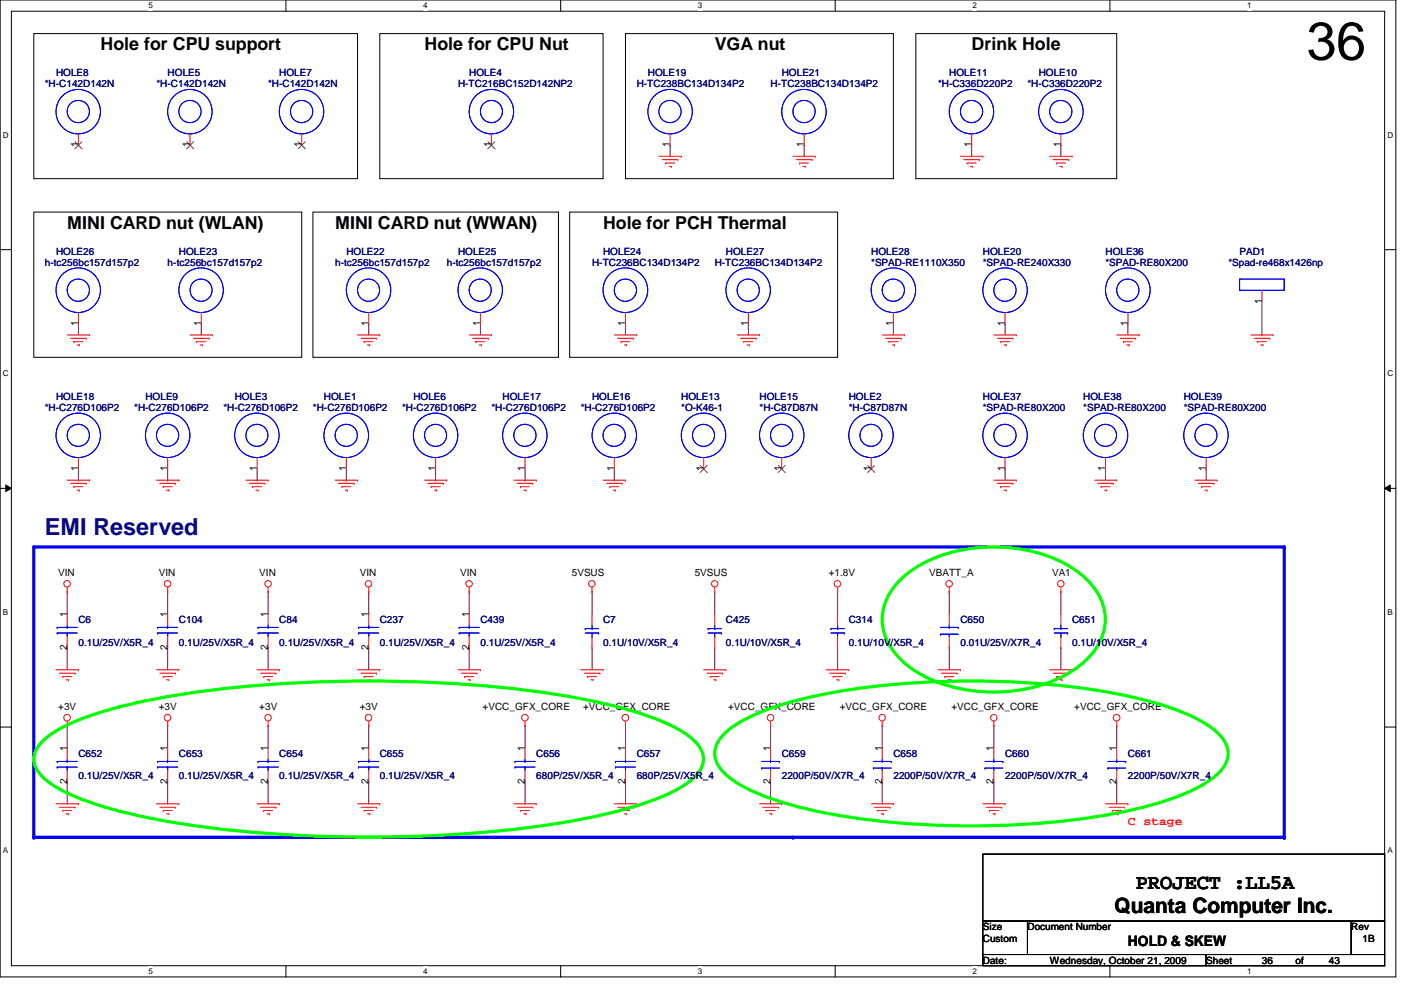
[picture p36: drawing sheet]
<svg xmlns="http://www.w3.org/2000/svg" width="297mm" height="210mm" viewBox="0 0 297 210" stroke-linecap="round" stroke-linejoin="round" font-family="sans-serif">
<defs><g id="words">
<text font-size="11.3" x="276.4" y="12.6">36</text>
<text font-size="5" fill="#000080" x="9.5" y="113.2">EMI Reserved</text>
<g font-size="4.5">
<text x="240.3" y="188">PROJECT :LL5A</text>
<text x="235.8" y="193.2">Quanta Computer Inc.</text>
</g>
<g font-size="3.8">
<text x="21.3" y="10.6">Hole for CPU support</text>
<text x="89.8" y="10.6">Hole for CPU Nut</text>
<text x="151.2" y="10.6">VGA nut</text>
<text x="205.6" y="10.6">Drink Hole</text>
<text x="14.2" y="48.4">MINI CARD nut (WLAN)</text>
<text x="70.9" y="48.4">MINI CARD nut (WWAN)</text>
<text x="127.6" y="48.4">Hole for PCH Thermal</text>
</g>
<text font-size="3" x="238.6" y="200.1">HOLD &amp; SKEW</text>
<text font-size="2.6" fill="#f00" x="238.6" y="174.6">C stage</text>
<g font-size="2.1" fill="#000080">
<text x="11.9" y="16.1">HOLE8</text>
<text x="35.5" y="16.1">HOLE5</text>
<text x="59.1" y="16.1">HOLE7</text>
<text x="99.3" y="16.1">HOLE4</text>
<text x="137.1" y="16.1">HOLE19</text>
<text x="165.4" y="16.1">HOLE21</text>
<text x="200.8" y="16.1">HOLE11</text>
<text x="219.7" y="16.1">HOLE10</text>
<text x="9.5" y="18.5">*H-C142D142N</text>
<text x="33.1" y="18.5">*H-C142D142N</text>
<text x="56.7" y="18.5">*H-C142D142N</text>
<text x="96.9" y="18.5">H-TC216BC152D142NP2</text>
<text x="134.7" y="18.5">H-TC238BC134D134P2</text>
<text x="163" y="18.5">H-TC238BC134D134P2</text>
<text x="198.5" y="18.5">*H-C336D220P2</text>
<text x="217.4" y="18.5">*H-C336D220P2</text>
<text x="11.9" y="53.9">HOLE26</text>
<text x="37.8" y="53.9">HOLE23</text>
<text x="73.3" y="53.9">HOLE22</text>
<text x="96.9" y="53.9">HOLE25</text>
<text x="127.6" y="53.9">HOLE24</text>
<text x="153.6" y="53.9">HOLE27</text>
<text x="184.3" y="53.9">HOLE28</text>
<text x="207.9" y="53.9">HOLE20</text>
<text x="233.9" y="53.9">HOLE36</text>
<text x="262.3" y="53.9">PAD1</text>
<text x="9.5" y="56.3">h-tc256bc157d157p2</text>
<text x="35.5" y="56.3">h-tc256bc157d157p2</text>
<text x="70.9" y="56.3">h-tc256bc157d157p2</text>
<text x="94.5" y="56.3">h-tc256bc157d157p2</text>
<text x="125.3" y="56.3">H-TC236BC134D134P2</text>
<text x="151.2" y="56.3">H-TC236BC134D134P2</text>
<text x="184.3" y="56.3">*SPAD-RE1110X350</text>
<text x="207.9" y="56.3">*SPAD-RE240X330</text>
<text x="233.9" y="56.3">*SPAD-RE80X200</text>
<text x="259.9" y="56.3">*Spad-re468x1426np</text>
<text x="9.5" y="87">*H-C276D106P2</text>
<text x="11.9" y="84.6">HOLE18</text>
<text x="28.4" y="87">*H-C276D106P2</text>
<text x="30.8" y="84.6">HOLE9</text>
<text x="47.3" y="87">*H-C276D106P2</text>
<text x="49.7" y="84.6">HOLE3</text>
<text x="66.2" y="87">*H-C276D106P2</text>
<text x="68.5" y="84.6">HOLE1</text>
<text x="85.1" y="87">*H-C276D106P2</text>
<text x="87.5" y="84.6">HOLE6</text>
<text x="104" y="87">*H-C276D106P2</text>
<text x="106.3" y="84.6">HOLE17</text>
<text x="122.9" y="87">*H-C276D106P2</text>
<text x="125.3" y="84.6">HOLE16</text>
<text x="144.1" y="84.6">HOLE13</text>
<text x="144.1" y="87">*O-K46-1</text>
<text x="160.7" y="84.6">HOLE15</text>
<text x="160.7" y="87">*H-C87D87N</text>
<text x="179.6" y="84.6">HOLE2</text>
<text x="179.6" y="87">*H-C87D87N</text>
<text x="207.9" y="84.6">HOLE37</text>
<text x="207.9" y="87">*SPAD-RE80X200</text>
<text x="229.2" y="84.6">HOLE38</text>
<text x="229.2" y="87">*SPAD-RE80X200</text>
<text x="250.4" y="84.6">HOLE39</text>
<text x="250.4" y="87">*SPAD-RE80X200</text>
<text x="16.6" y="131.9">C6</text>
<text x="37.8" y="131.9">C104</text>
<text x="59.1" y="131.9">C84</text>
<text x="80.3" y="131.9">C237</text>
<text x="101.6" y="131.9">C439</text>
<text x="127.6" y="131.9">C7</text>
<text x="153.6" y="131.9">C425</text>
<text x="179.6" y="131.9">C314</text>
<text x="203.2" y="131.9">C650</text>
<text x="226.8" y="131.9">C651</text>
<text x="16.6" y="136.6">0.1U/25V/X5R_4</text>
<text x="37.8" y="136.6">0.1U/25V/X5R_4</text>
<text x="59.1" y="136.6">0.1U/25V/X5R_4</text>
<text x="80.3" y="136.6">0.1U/25V/X5R_4</text>
<text x="101.6" y="136.6">0.1U/25V/X5R_4</text>
<text x="127.6" y="136.6">0.1U/10V/X5R_4</text>
<text x="153.6" y="136.6">0.1U/10V/X5R_4</text>
<text x="179.6" y="136.6">0.1U/10V/X5R_4</text>
<text x="203.2" y="136.6">0.01U/25V/X7R_4</text>
<text x="226.8" y="136.6">0.1U/10V/X5R_4</text>
<text x="16.6" y="160.2">C652</text>
<text x="37.8" y="160.2">C653</text>
<text x="59.1" y="160.2">C654</text>
<text x="80.3" y="160.2">C655</text>
<text x="113.5" y="160.2">C656</text>
<text x="134.7" y="160.2">C657</text>
<text x="165.4" y="160.2">C659</text>
<text x="189" y="160.2">C658</text>
<text x="212.6" y="160.2">C660</text>
<text x="238.6" y="160.2">C661</text>
<text x="16.6" y="164.9">0.1U/25V/X5R_4</text>
<text x="37.8" y="164.9">0.1U/25V/X5R_4</text>
<text x="59.1" y="164.9">0.1U/25V/X5R_4</text>
<text x="80.3" y="164.9">0.1U/25V/X5R_4</text>
<text x="113.5" y="164.9">680P/25V/X5R_4</text>
<text x="134.7" y="164.9">680P/25V/X5R_4</text>
<text x="165.4" y="164.9">2200P/50V/X7R_4</text>
<text x="189" y="164.9">2200P/50V/X7R_4</text>
<text x="212.6" y="164.9">2200P/50V/X7R_4</text>
<text x="238.6" y="164.9">2200P/50V/X7R_4</text>
</g>
<g font-size="2.1">
<text x="16.5" y="31.2" transform="rotate(-90 16.5 31.2)">1</text>
<text x="40.2" y="31.2" transform="rotate(-90 40.2 31.2)">1</text>
<text x="63.8" y="31.2" transform="rotate(-90 63.8 31.2)">1</text>
<text x="103.9" y="31.2" transform="rotate(-90 103.9 31.2)">1</text>
<text x="141.7" y="31.2" transform="rotate(-90 141.7 31.2)">1</text>
<text x="170.1" y="31.2" transform="rotate(-90 170.1 31.2)">1</text>
<text x="205.5" y="31.2" transform="rotate(-90 205.5 31.2)">1</text>
<text x="224.4" y="31.2" transform="rotate(-90 224.4 31.2)">1</text>
<text x="267" y="64.3" transform="rotate(-90 267 64.3)">1</text>
<text x="16.5" y="69" transform="rotate(-90 16.5 69)">1</text>
<text x="42.5" y="69" transform="rotate(-90 42.5 69)">1</text>
<text x="78" y="69" transform="rotate(-90 78 69)">1</text>
<text x="101.6" y="69" transform="rotate(-90 101.6 69)">1</text>
<text x="132.3" y="69" transform="rotate(-90 132.3 69)">1</text>
<text x="158.3" y="69" transform="rotate(-90 158.3 69)">1</text>
<text x="189" y="69" transform="rotate(-90 189 69)">1</text>
<text x="212.6" y="69" transform="rotate(-90 212.6 69)">1</text>
<text x="238.6" y="69" transform="rotate(-90 238.6 69)">1</text>
<text x="16.5" y="99.7" transform="rotate(-90 16.5 99.7)">1</text>
<text x="35.4" y="99.7" transform="rotate(-90 35.4 99.7)">1</text>
<text x="54.4" y="99.7" transform="rotate(-90 54.4 99.7)">1</text>
<text x="73.2" y="99.7" transform="rotate(-90 73.2 99.7)">1</text>
<text x="92.1" y="99.7" transform="rotate(-90 92.1 99.7)">1</text>
<text x="111" y="99.7" transform="rotate(-90 111 99.7)">1</text>
<text x="129.9" y="99.7" transform="rotate(-90 129.9 99.7)">1</text>
<text x="148.8" y="99.7" transform="rotate(-90 148.8 99.7)">1</text>
<text x="165.4" y="99.7" transform="rotate(-90 165.4 99.7)">1</text>
<text x="184.3" y="99.7" transform="rotate(-90 184.3 99.7)">1</text>
<text x="212.6" y="99.7" transform="rotate(-90 212.6 99.7)">1</text>
<text x="233.8" y="99.7" transform="rotate(-90 233.8 99.7)">1</text>
<text x="255.1" y="99.7" transform="rotate(-90 255.1 99.7)">1</text>
<text x="12.3" y="122">VIN</text>
<text x="33.6" y="122">VIN</text>
<text x="54.9" y="122">VIN</text>
<text x="76.1" y="122">VIN</text>
<text x="97.4" y="122">VIN</text>
<text x="121" y="122">5VSUS</text>
<text x="147" y="122">5VSUS</text>
<text x="175.3" y="122">+1.8V</text>
<text x="196.6" y="122">VBATT_A</text>
<text x="222.6" y="122">VA1</text>
<text x="14.2" y="130.6" transform="rotate(-90 14.2 130.6)">1</text>
<text x="35.4" y="130.6" transform="rotate(-90 35.4 130.6)">1</text>
<text x="56.7" y="130.6" transform="rotate(-90 56.7 130.6)">1</text>
<text x="78" y="130.6" transform="rotate(-90 78 130.6)">1</text>
<text x="99.2" y="130.6" transform="rotate(-90 99.2 130.6)">1</text>
<text x="14.2" y="137.5" transform="rotate(-90 14.2 137.5)">2</text>
<text x="35.4" y="137.5" transform="rotate(-90 35.4 137.5)">2</text>
<text x="56.7" y="137.5" transform="rotate(-90 56.7 137.5)">2</text>
<text x="78" y="137.5" transform="rotate(-90 78 137.5)">2</text>
<text x="99.2" y="137.5" transform="rotate(-90 99.2 137.5)">2</text>
<text x="12.3" y="150.3">+3V</text>
<text x="33.6" y="150.3">+3V</text>
<text x="54.9" y="150.3">+3V</text>
<text x="76.1" y="150.3">+3V</text>
<text x="102.1" y="150.3">+VCC_GFX_CORE</text>
<text x="123.4" y="150.3">+VCC_GFX_CORE</text>
<text x="154" y="150.3">+VCC_GFX_CORE</text>
<text x="177.7" y="150.3">+VCC_GFX_CORE</text>
<text x="201.3" y="150.3">+VCC_GFX_CORE</text>
<text x="227.3" y="150.3">+VCC_GFX_CORE</text>
<text x="14.2" y="159" transform="rotate(-90 14.2 159)">1</text>
<text x="35.4" y="159" transform="rotate(-90 35.4 159)">1</text>
<text x="56.7" y="159" transform="rotate(-90 56.7 159)">1</text>
<text x="78" y="159" transform="rotate(-90 78 159)">1</text>
<text x="111" y="159" transform="rotate(-90 111 159)">1</text>
<text x="132.3" y="159" transform="rotate(-90 132.3 159)">1</text>
<text x="163" y="159" transform="rotate(-90 163 159)">1</text>
<text x="186.6" y="159" transform="rotate(-90 186.6 159)">1</text>
<text x="210.2" y="159" transform="rotate(-90 210.2 159)">1</text>
<text x="236.2" y="159" transform="rotate(-90 236.2 159)">1</text>
<text x="14.2" y="165.8" transform="rotate(-90 14.2 165.8)">2</text>
<text x="35.4" y="165.8" transform="rotate(-90 35.4 165.8)">2</text>
<text x="56.7" y="165.8" transform="rotate(-90 56.7 165.8)">2</text>
<text x="78" y="165.8" transform="rotate(-90 78 165.8)">2</text>
<text x="111" y="165.8" transform="rotate(-90 111 165.8)">2</text>
<text x="132.3" y="165.8" transform="rotate(-90 132.3 165.8)">2</text>
<text x="163" y="165.8" transform="rotate(-90 163 165.8)">2</text>
<text x="186.6" y="165.8" transform="rotate(-90 186.6 165.8)">2</text>
<text x="210.2" y="165.8" transform="rotate(-90 210.2 165.8)">2</text>
<text x="236.2" y="165.8" transform="rotate(-90 236.2 165.8)">2</text>
<text x="207.9" y="196.8">Size</text>
<text x="217.4" y="196.8">Document Number</text>
<text x="285.9" y="196.8">Rev</text>
<text x="207.9" y="203.9">Date:</text>
<text x="207.9" y="199.2">Custom</text>
<text x="222.1" y="203.9">Wednesday, October 21, 2009</text>
<text x="255.2" y="203.9">Sheet</text>
<text x="267" y="203.9">36</text>
<text x="274.1" y="203.9">of</text>
<text x="281.1" y="203.9">43</text>
<text x="288.2" y="199.2">1B</text>
</g>
<g font-size="1.7">
<text x="31.5" y="1.8">5</text>
<text x="89.5" y="1.8">4</text>
<text x="147.7" y="1.8">3</text>
<text x="205.7" y="1.8">2</text>
<text x="263.9" y="1.8">1</text>
<text x=".6" y="29.1">D</text>
<text x="293.5" y="29.1">D</text>
<text x=".6" y="79.6">C</text>
<text x="293.5" y="79.6">C</text>
<text x=".6" y="130.1">B</text>
<text x="293.5" y="130.1">B</text>
<text x=".6" y="180.6">A</text>
<text x="293.5" y="180.6">A</text>
<text x="31.5" y="206.1">5</text>
<text x="89.5" y="206.1">4</text>
<text x="147.7" y="206.1">3</text>
<text x="205.7" y="206.1">2</text>
<text x="263.9" y="206.1">1</text>
</g>
</g></defs>
<path d="M0 0h295.3v206.7h-295.3zM2.4 2.4h290.5v201.9h-290.5z" fill="none" stroke="#000" stroke-width=".21"/>
<g fill="#fff">
<path d="M31.5 .3h.9v1.9h-.9z"/>
<path d="M31.5 204.6h.9v1.9h-.9z"/>
</g>
<path d="M60.5 0v2.4M60.5 204.3v2.4" fill="none" stroke="#000" stroke-width=".21"/>
<g fill="#fff">
<path d="M89.5 .3h1v1.9h-1z"/>
<path d="M89.5 204.6h1v1.9h-1z"/>
</g>
<path d="M118.6 0v2.4M118.6 204.3v2.4" fill="none" stroke="#000" stroke-width=".21"/>
<g fill="#fff">
<path d="M147.7 .3h.9v1.9h-.9z"/>
<path d="M147.7 204.6h.9v1.9h-.9z"/>
</g>
<path d="M176.7 0v2.4M176.7 204.3v2.4" fill="none" stroke="#000" stroke-width=".21"/>
<g fill="#fff">
<path d="M205.7 .3h1v1.9h-1z"/>
<path d="M205.7 204.6h1v1.9h-1z"/>
</g>
<path d="M234.8 0v2.4M234.8 204.3v2.4" fill="none" stroke="#000" stroke-width=".21"/>
<g fill="#fff">
<path d="M263.9 .3h.9v1.9h-.9z"/>
<path d="M263.9 204.6h.9v1.9h-.9z"/>
<path d="M.6 27.6h1.3v1.9h-1.3z"/>
<path d="M293.5 27.6h1.3v1.9h-1.3z"/>
<path d="M.6 78.1h1.3v1.9h-1.3z"/>
<path d="M293.5 78.1h1.3v1.9h-1.3z"/>
</g>
<path d="M0 52.8h2.4M292.9 52.8h2.4" fill="none" stroke="#000" stroke-width=".21"/>
<g fill="#fff">
<path d="M.6 128.6h1.2v1.9h-1.2z"/>
<path d="M293.5 128.6h1.2v1.9h-1.2z"/>
</g>
<path d="M0 103.3h2.4M1.2 102.6l1.2 .7-1.2 .7zM292.9 103.3l1.2-.7v1.4zM292.9 103.3h2.4" fill="none" stroke="#000" stroke-width=".21"/>
<path d="M1.2 102.6l1.2 .7-1.2 .7zM292.9 103.3l1.2-.7v1.4z" fill="#000"/>
<g fill="#fff">
<path d="M.6 179.1h1.2v1.9h-1.2z"/>
<path d="M293.5 179.1h1.2v1.9h-1.2z"/>
</g>
<g fill="none" stroke="#000" stroke-width=".21">
<path d="M7.2 7.1h68.4v30.7h-68.4zM132.3 7.1h56.7v30.7h-56.7zM193.8 7.1h42.5v30.7h-42.5zM7.2 44.9h56.6v30.7h-56.6zM66.2 44.9h51.9v30.7h-51.9zM120.5 44.9h56.7v30.7h-56.7zM0 153.8h2.4M292.9 153.8h2.4M207.9 180.7h85v14.2h-85zM207.9 194.9h9.5v7.1h-9.5zM217.4 194.9h68.5v7.1h-68.5zM285.9 194.9h7v7.1h-7z"/>
<path d="M207.9 202h47.3v2.3h-47.3zM255.2 202h37.7v2.3h-37.7z"/>
</g>
<g fill="none" stroke="#800040" stroke-width=".21">
<path d="M141.8 30.7h.1M141.8 30.7v2.4M170.1 30.7h.1M170.1 30.7v2.4M205.6 30.7h.1M205.6 30.7v2.4M224.4 30.7h.1M224.4 30.7v2.4M16.6 68.5h.1M16.6 68.5v2.4M42.6 68.5h.1M42.6 68.5v2.4"/>
<path d="M78 68.5h.1M78 68.5v2.4M101.6 68.5h.1M101.6 68.5v2.4M132.3 68.5h.1M132.3 68.5v2.4M158.3 68.5h.1M158.3 68.5v2.4M189 68.5h.1M189 68.5v2.4M212.6 68.5h.1M212.6 68.5v2.4"/>
<path d="M238.6 68.5h.1M238.6 68.5v2.4M267 70.9h.1M267 63.8v7.1M16.6 99.2v2.4M35.5 99.2v2.4M54.4 99.2v2.4M73.3 99.2v2.4M92.2 99.2v2.4M111.1 99.2v2.4M130 99.2v2.4M212.6 99.2h.1"/>
<path d="M212.6 99.2v2.4M233.9 99.2h.1M233.9 99.2v2.4M255.2 99.2h.1M255.2 99.2v2.4M16.6 101.6h.1M35.5 101.6h.1M54.4 101.6h.1M73.3 101.6h.1M92.2 101.6h.1M111.1 101.6h.1M130 101.6h.1"/>
<path d="M14.2 125.2h.1M14.2 137h.1M14.2 125.2v4.7M14.2 137v4.7M35.5 125.2h.1M35.5 137h.1M35.5 125.2v4.7M35.5 137v4.7M56.7 125.2h.1M56.7 137h.1M56.7 125.2v4.7M56.7 137v4.7"/>
<path d="M78 125.2h.1M78 137h.1M78 125.2v4.7M78 137v4.7M99.3 125.2h.1M99.3 137h.1M99.3 125.2v4.7M99.3 137v4.7M125.3 125.2h.1M125.3 137h.1M125.3 125.2v4.7M125.3 137v4.7"/>
<path d="M151.2 125.2h.1M151.2 137h.1M151.2 125.2v4.7M151.2 137v4.7M177.2 125.2h.1M177.2 137h.1M177.2 125.2v4.7M177.2 137v4.7M200.8 125.2h.1M200.8 137h.1M200.8 125.2v4.7M200.8 137v4.7"/>
<path d="M224.4 125.2h.1M224.4 137h.1M224.4 125.2v4.7M224.4 137v4.7M14.2 153.5h.1M14.2 153.5v4.8M35.5 153.5h.1M35.5 153.5v4.8M56.7 153.5h.1M56.7 153.5v4.8M78 153.5h.1M78 153.5v4.8"/>
<path d="M111.1 153.5h.1M111.1 153.5v4.8M132.3 153.5h.1M132.3 153.5v4.8M163 153.5h.1M163 153.5v4.8M186.6 153.5h.1M186.6 153.5v4.8M210.3 153.5h.1M210.3 153.5v4.8M236.3 153.5h.1M236.3 153.5v4.8"/>
<path d="M14.2 165.4h.1M14.2 165.4v4.7M35.5 165.4h.1M35.5 165.4v4.7M56.7 165.4h.1M56.7 165.4v4.7M78 165.4h.1M78 165.4v4.7M111.1 165.4h.1M111.1 165.4v4.7M132.3 165.4h.1M132.3 165.4v4.7"/>
<path d="M163 165.4h.1M163 165.4v4.7M186.6 165.4h.1M186.6 165.4v4.7M210.3 165.4h.1M210.3 165.4v4.7M236.3 165.4h.1M236.3 165.4v4.7"/>
</g>
<g fill="none" stroke="#f00" stroke-width=".21">
<path d="M139.4 33.1h4.7M140.1 33.8h3.3M140.8 34.5h.1M140.8 34.5h1.9M141.6 35.2h.4M142 35.2h.1M143.4 33.8h.1M144.1 33.1h.1M167.8 33.1h4.7M168.5 33.8h3.3M169.2 34.5h.1M169.2 34.5h1.9"/>
<path d="M169.9 35.2h.4M170.3 35.2h.1M171.8 33.8h.1M172.5 33.1h.1M203.2 33.1h4.7M203.9 33.8h3.3M204.6 34.5h.1M204.6 34.5h1.9M205.3 35.2h.5M205.8 35.2h.1M207.2 33.8h.1M207.9 33.1h.1"/>
<path d="M222.1 33.1h4.7M222.8 33.8h3.3M223.5 34.5h.1M223.5 34.5h1.9M224.2 35.2h.5M224.7 35.2h.1M226.1 33.8h.1M226.8 33.1h.1M14.2 70.9h4.8M14.9 71.6h3.3M15.6 72.3h.1M15.6 72.3h1.9"/>
<path d="M16.3 73h.5M16.8 73h.1M18.2 71.6h.1M19 70.9h.1M40.2 70.9h4.7M40.9 71.6h3.3M41.6 72.3h.1M41.6 72.3h1.9M42.3 73h.5M42.8 73h.1M44.2 71.6h.1M44.9 70.9h.1"/>
<path d="M75.6 70.9h4.7M76.4 71.6h3.3M77 72.3h.1M77 72.3h1.9M77.8 73h.4M78.2 73h.1M79.7 71.6h.1M80.3 70.9h.1M99.3 70.9h4.7M100 71.6h3.3M100.7 72.3h.1M100.7 72.3h1.9"/>
<path d="M101.4 73h.5M101.9 73h.1M103.3 71.6h.1M104 70.9h.1M130 70.9h4.7M130.7 71.6h3.3M131.4 72.3h.1M131.4 72.3h1.9M132.1 73h.5M132.6 73h.1M134 71.6h.1M134.7 70.9h.1"/>
<path d="M156 70.9h4.7M156.7 71.6h3.3M157.3 72.3h.1M157.3 72.3h2M158.1 73h.4M158.5 73h.1M160 71.6h.1M160.7 70.9h.1M186.6 70.9h4.8M187.4 71.6h3.3M188.1 72.3h.1M188.1 72.3h1.9"/>
<path d="M188.8 73h.5M189.3 73h.1M190.7 71.6h.1M191.4 70.9h.1M210.3 70.9h4.7M211 71.6h3.3M211.7 72.3h.1M211.7 72.3h1.9M212.4 73h.5M212.9 73h.1M214.3 71.6h.1M215 70.9h.1"/>
<path d="M236.3 70.9h4.7M237 71.6h3.3M237.7 72.3h.1M237.7 72.3h1.9M238.4 73h.5M238.9 73h.1M240.3 71.6h.1M241 70.9h.1M264.6 70.9h4.7M265.3 71.6h3.3M266 72.3h.1M266 72.3h1.9"/>
<path d="M266.7 73h.5M267.2 73h.1M268.6 71.6h.1M269.3 70.9h.1M14.2 101.6h4.8M14.9 102.3h3.3M15.6 103h.1M15.6 103h1.9M16.3 103.7h.5M16.8 103.7h.1M18.2 102.3h.1M19 101.6h.1"/>
<path d="M33.1 101.6h4.7M33.8 102.3h3.3M34.5 103h.1M34.5 103h1.9M35.3 103.7h.4M35.7 103.7h.1M37.1 102.3h.1M37.8 101.6h.1M52 101.6h4.7M52.7 102.3h3.3M53.4 103h.1M53.4 103h1.9"/>
<path d="M54.1 103.7h.5M54.6 103.7h.1M56 102.3h.1M56.7 101.6h.1M70.9 101.6h4.7M71.6 102.3h3.3M72.3 103h.1M72.3 103h1.9M73 103.7h.5M73.5 103.7h.1M74.9 102.3h.1M75.6 101.6h.1"/>
<path d="M89.8 101.6h4.7M90.5 102.3h3.3M91.2 103h.1M91.2 103h1.9M91.9 103.7h.5M92.4 103.7h.1M93.8 102.3h.1M94.5 101.6h.1M108.7 101.6h4.7M109.4 102.3h3.3M110.1 103h.1M110.1 103h1.9"/>
<path d="M110.8 103.7h.5M111.3 103.7h.1M112.7 102.3h.1M113.4 101.6h.1M127.6 101.6h4.7M128.3 102.3h3.3M129 103h.1M129 103h1.9M129.7 103.7h.5M130.2 103.7h.1M131.6 102.3h.1M132.3 101.6h.1"/>
<path d="M210.3 101.6h4.7M211 102.3h3.3M211.7 103h.1M211.7 103h1.9M212.4 103.7h.5M212.9 103.7h.1M214.3 102.3h.1M215 101.6h.1M231.6 101.6h4.7M232.2 102.3h3.3M233 103h.1M233 103h1.9"/>
<path d="M233.7 103.7h.4M234.1 103.7h.1M235.5 102.3h.1M236.3 101.6h.1M252.8 101.6h4.7M253.5 102.3h3.3M254.2 103h.1M254.2 103h1.9M254.9 103.7h.5M255.4 103.7h.1M256.8 102.3h.1M257.5 101.6h.1"/>
<path d="M14.2 125.2h.1M14.2 124.2v1M35.5 125.2h.1M35.5 124.2v1M56.7 125.2h.1M56.7 124.2v1M78 125.2h.1M78 124.2v1M99.3 125.2h.1M99.3 124.2v1M125.3 125.2h.1M125.3 124.2v1"/>
<path d="M151.2 125.2h.1M151.2 124.2v1M177.2 125.2h.1M177.2 124.2v1M200.8 125.2h.1M200.8 124.2v1M224.4 125.2h.1M224.4 124.2v1M11.9 141.7h4.7M12.6 142.5h3.3M13.3 143.2h.1M13.3 143.2h1.9"/>
<path d="M14 143.8h.5M14.2 153.5h.1M14.2 152.6v.9M14.5 143.8h.1M15.9 142.5h.1M16.6 141.7h.1M33.1 141.7h4.7M33.8 142.5h3.3M34.5 143.2h.1M34.5 143.2h1.9M35.3 143.8h.4M35.5 153.5h.1"/>
<path d="M35.5 152.6v.9M35.7 143.8h.1M37.1 142.5h.1M37.8 141.7h.1M54.4 141.7h4.7M55.1 142.5h3.3M55.8 143.2h.1M55.8 143.2h1.9M56.5 143.8h.5M56.7 153.5h.1M56.7 152.6v.9M57 143.8h.1"/>
<path d="M58.4 142.5h.1M59.1 141.7h.1M75.6 141.7h4.7M76.4 142.5h3.3M77 143.2h.1M77 143.2h1.9M77.8 143.8h.4M78 153.5h.1M78 152.6v.9M78.2 143.8h.1M79.7 142.5h.1M80.3 141.7h.1"/>
<path d="M96.9 141.7h4.7M97.6 142.5h3.3M98.3 143.2h.1M98.3 143.2h1.9M99 143.8h.5M99.5 143.8h.1M100.9 142.5h.1M101.6 141.7h.1M111.1 153.5h.1M111.1 152.6v.9M122.9 141.7h4.7M123.6 142.5h3.3"/>
<path d="M124.3 143.2h.1M124.3 143.2h1.9M125 143.8h.5M125.5 143.8h.1M126.9 142.5h.1M127.6 141.7h.1M132.3 153.5h.1M132.3 152.6v.9M148.9 141.7h4.7M149.6 142.5h3.3M150.3 143.2h.1M150.3 143.2h1.9"/>
<path d="M151 143.8h.5M151.5 143.8h.1M152.9 142.5h.1M153.6 141.7h.1M163 153.5h.1M163 152.6v.9M174.8 141.7h4.8M175.6 142.5h3.3M176.3 143.2h.1M176.3 143.2h1.9M177 143.8h.5M177.5 143.8h.1"/>
<path d="M178.9 142.5h.1M179.6 141.7h.1M186.6 153.5h.1M186.6 152.6v.9M198.5 141.7h4.7M199.2 142.5h3.3M199.9 143.2h.1M199.9 143.2h1.9M200.6 143.8h.5M201.1 143.8h.1M202.5 142.5h.1M203.2 141.7h.1"/>
<path d="M210.3 153.5h.1M210.3 152.6v.9M222.1 141.7h4.7M222.8 142.5h3.3M223.5 143.2h.1M223.5 143.2h1.9M224.2 143.8h.5M224.7 143.8h.1M226.1 142.5h.1M226.8 141.7h.1M236.3 153.5h.1M236.3 152.6v.9"/>
<path d="M11.9 170.1h4.7M12.6 170.8h3.3M13.3 171.5h.1M13.3 171.5h1.9M14 172.2h.5M14.5 172.2h.1M15.9 170.8h.1M16.6 170.1h.1M33.1 170.1h4.7M33.8 170.8h3.3M34.5 171.5h.1M34.5 171.5h1.9"/>
<path d="M35.3 172.2h.4M35.7 172.2h.1M37.1 170.8h.1M37.8 170.1h.1M54.4 170.1h4.7M55.1 170.8h3.3M55.8 171.5h.1M55.8 171.5h1.9M56.5 172.2h.5M57 172.2h.1M58.4 170.8h.1M59.1 170.1h.1"/>
<path d="M75.6 170.1h4.7M76.4 170.8h3.3M77 171.5h.1M77 171.5h1.9M77.8 172.2h.4M78.2 172.2h.1M79.7 170.8h.1M80.3 170.1h.1M108.7 170.1h4.7M109.4 170.8h3.3M110.1 171.5h.1M110.1 171.5h1.9"/>
<path d="M110.8 172.2h.5M111.3 172.2h.1M112.7 170.8h.1M113.4 170.1h.1M130 170.1h4.7M130.7 170.8h3.3M131.4 171.5h.1M131.4 171.5h1.9M132.1 172.2h.5M132.6 172.2h.1M134 170.8h.1M134.7 170.1h.1"/>
<path d="M160.7 170.1h4.7M161.4 170.8h3.3M162.1 171.5h.1M162.1 171.5h1.9M162.8 172.2h.5M163.3 172.2h.1M164.7 170.8h.1M165.4 170.1h.1M184.3 170.1h4.7M185 170.8h3.3M185.7 171.5h.1M185.7 171.5h1.9"/>
<path d="M186.4 172.2h.5M186.9 172.2h.1M188.3 170.8h.1M189 170.1h.1M207.9 170.1h4.7M208.6 170.8h3.3M209.3 171.5h.1M209.3 171.5h1.9M210.1 172.2h.4M210.5 172.2h.1M211.9 170.8h.1M212.6 170.1h.1"/>
<path d="M233.9 170.1h4.7M234.6 170.8h3.3M235.3 171.5h.1M235.3 171.5h1.9M236 172.2h.5M236.5 172.2h.1M237.9 170.8h.1M238.6 170.1h.1"/>
<circle cx="14.2" cy="123.5" r=".69"/>
<circle cx="35.5" cy="123.5" r=".69"/>
<circle cx="56.7" cy="123.5" r=".68"/>
<circle cx="78" cy="123.5" r=".68"/>
<circle cx="99.3" cy="123.5" r=".69"/>
<circle cx="125.2" cy="123.5" r=".68"/>
<circle cx="151.2" cy="123.5" r=".68"/>
<circle cx="177.2" cy="123.5" r=".69"/>
<circle cx="200.8" cy="123.5" r=".69"/>
<circle cx="224.4" cy="123.5" r=".69"/>
<circle cx="14.2" cy="151.9" r=".7"/>
<circle cx="35.4" cy="151.9" r=".7"/>
<circle cx="56.7" cy="151.9" r=".68"/>
<circle cx="78" cy="151.9" r=".68"/>
<circle cx="111.1" cy="151.9" r=".7"/>
<circle cx="132.3" cy="151.9" r=".7"/>
<circle cx="163" cy="151.9" r=".68"/>
<circle cx="186.6" cy="151.9" r=".68"/>
<circle cx="210.3" cy="151.9" r=".68"/>
<circle cx="236.2" cy="151.9" r=".7"/>
</g>
<path d="M7.2 115.7h264.5" fill="none" stroke="#00f" stroke-width=".68"/>
<circle cx="271.7" cy="115.7" r=".34" fill="#00f"/>
<path d="M271.7 115.7v61.5" fill="none" stroke="#00f" stroke-width=".68"/>
<circle cx="271.7" cy="177.2" r=".34" fill="#00f"/>
<path d="M7.2 115.7v61.5" fill="none" stroke="#00f" stroke-width=".68"/>
<circle cx="7.2" cy="177.2" r=".34" fill="#00f"/>
<path d="M7.2 177.2h160.6" fill="none" stroke="#00f" stroke-width=".68"/>
<circle cx="167.8" cy="177.2" r=".34" fill="#00f"/>
<path d="M167.8 177.2h103.9" fill="none" stroke="#00f" stroke-width=".68"/>
<circle cx="271.7" cy="177.2" r=".34" fill="#00f"/>
<path d="M191 122.2a28.5 28.5 0 0 1 19.2-6.5 29.3 29.3 0 0 1 19.3 6.5 11.2 11.2 0 0 1 3.5 12.9 17.5 17.5 0 0 1-9.2 8.5 34 34 0 0 1-28.8-.8 15.6 15.6 0 0 1-8-9 11.3 11.3 0 0 1 4-11.6zM8.6 157.3a25.7 25.7 0 0 1 10.6-5.9 153.1 153.1 0 0 1 35.5-6.4 277.7 277.7 0 0 1 66.6 2.5 76.8 76.8 0 0 1 22 6.7 12.6 12.6 0 0 1 4.9 4.2 4.4 4.4 0 0 1-.8 5.5 25.9 25.9 0 0 1-10.7 5.9 153.5 153.5 0 0 1-35.5 6.4 276.5 276.5 0 0 1-66.5-2.5 76.8 76.8 0 0 1-22-6.7 12.6 12.6 0 0 1-4.9-4.2 4.4 4.4 0 0 1 .8-5.5zM153.2 155.4a25.6 25.6 0 0 1 9.3-5.3 123.9 123.9 0 0 1 35.7-5.9 164 164 0 0 1 43.2 3.7 41.7 41.7 0 0 1 15.4 6.5 7 7 0 0 1 3 5 6.5 6.5 0 0 1-3 5 41.8 41.8 0 0 1-15.4 6.5 166.6 166.6 0 0 1-50.3 3.3 112.5 112.5 0 0 1-28.6-5.4 25.7 25.7 0 0 1-9.3-5.3 5.2 5.2 0 0 1 0-8.1z" fill="none" stroke="#0f0" stroke-width=".68"/>
<path d="M80.3 7.1h47.3v30.7h-47.3z" fill="none" stroke="#000" stroke-width=".21"/>
<g fill="none" stroke="#00f" stroke-width=".21">
<path d="M262.3 59.1h9.4v2.3h-9.4zM12.1 133.9h.1M12.1 132.8h.1M12.1 133.9h4.2M12.1 132.8h4.2M14.2 132.8h.1M14.2 133.9h.1M14.2 132.3v.5M14.2 133.9v.8M33.4 133.9h.1M33.4 132.8h.1M33.4 133.9h4.2"/>
<path d="M33.4 132.8h4.2M35.5 132.8h.1M35.5 133.9h.1M35.5 132.3v.5M35.5 133.9v.8M54.6 133.9h.1M54.6 132.8h.1M54.6 133.9h4.3M54.6 132.8h4.3M56.7 132.8h.1M56.7 133.9h.1M56.7 132.3v.5"/>
<path d="M56.7 133.9v.8M75.9 133.9h.1M75.9 132.8h.1M75.9 133.9h4.2M75.9 132.8h4.2M78 132.8h.1M78 133.9h.1M78 132.3v.5M78 133.9v.8M97.2 133.9h.1M97.2 132.8h.1M97.2 133.9h4.2"/>
<path d="M97.2 132.8h4.2M99.3 132.8h.1M99.3 133.9h.1M99.3 132.3v.5M99.3 133.9v.8M123.8 133h.1M123.8 133h2.9M123.8 133.9h2.9M125.3 133h.1M125.3 134.7h.1M125.3 132.3v.7M125.3 133.9v.8"/>
<path d="M126.7 133.9h.1M149.8 133h.1M149.8 133h2.9M149.8 133.9h2.9M151.2 133h.1M151.2 134.7h.1M151.2 132.3v.7M151.2 133.9v.8M152.7 133.9h.1M175.8 133h.1M175.8 133h2.8M175.8 133.9h2.8"/>
<path d="M177.2 133h.1M177.2 134.7h.1M177.2 132.3v.7M177.2 133.9v.8M178.6 133.9h.1M199 134.2h.1M199 132.8h3.7M199 134.2h3.7M200.8 132.8h.1M200.8 134.2h.1M200.8 132.3v.5M200.8 134.2v.5"/>
<path d="M202.7 132.8h.1M223.1 133h.1M223.1 133h2.8M223.1 133.9h2.8M224.4 133h.1M224.4 134.7h.1M224.4 132.3v.7M224.4 133.9v.8M225.9 133.9h.1M12.1 162.3h.1M12.1 161.1h.1M12.1 162.3h4.2"/>
<path d="M12.1 161.1h4.2M14.2 161.1h.1M14.2 162.3h.1M14.2 160.7v.4M14.2 162.3v.7M33.4 162.3h.1M33.4 161.1h.1M33.4 162.3h4.2M33.4 161.1h4.2M35.5 161.1h.1M35.5 162.3h.1M35.5 160.7v.4"/>
<path d="M35.5 162.3v.7M54.6 162.3h.1M54.6 161.1h.1M54.6 162.3h4.3M54.6 161.1h4.3M56.7 161.1h.1M56.7 162.3h.1M56.7 160.7v.4M56.7 162.3v.7M75.9 162.3h.1M75.9 161.1h.1M75.9 162.3h4.2"/>
<path d="M75.9 161.1h4.2M78 161.1h.1M78 162.3h.1M78 160.7v.4M78 162.3v.7M109 162.3h.1M109 161.1h.1M109 162.3h4.2M109 161.1h4.2M111.1 161.1h.1M111.1 162.3h.1M111.1 160.7v.4"/>
<path d="M111.1 162.3v.7M130.2 162.3h.1M130.2 161.1h.1M130.2 162.3h4.2M130.2 161.1h4.2M132.3 161.1h.1M132.3 162.3h.1M132.3 160.7v.4M132.3 162.3v.7M161.2 162.5h.1M161.2 161.1h3.7M161.2 162.5h3.7"/>
<path d="M163 161.1h.1M163 162.5h.1M163 160.7v.4M163 162.5v.5M164.9 161.1h.1M184.8 162.5h.1M184.8 161.1h3.7M184.8 162.5h3.7M186.6 161.1h.1M186.6 162.5h.1M186.6 160.7v.4M186.6 162.5v.5"/>
<path d="M188.5 161.1h.1M208.4 162.5h.1M208.4 161.1h3.8M208.4 162.5h3.8M210.3 161.1h.1M210.3 162.5h.1M210.3 160.7v.4M210.3 162.5v.5M212.2 161.1h.1M234.4 162.5h.1M234.4 161.1h3.8M234.4 162.5h3.8"/>
<path d="M236.3 161.1h.1M236.3 162.5h.1M236.3 160.7v.4M236.3 162.5v.5M238.2 161.1h.1"/>
<circle cx="16.5" cy="23.6" r="4.7"/>
<circle cx="16.6" cy="23.6" r="2.36"/>
<circle cx="40.2" cy="23.6" r="4.7"/>
<circle cx="40.2" cy="23.6" r="2.36"/>
<circle cx="63.8" cy="23.6" r="4.7"/>
<circle cx="63.8" cy="23.6" r="2.36"/>
<circle cx="104" cy="23.6" r="2.34"/>
<circle cx="104" cy="23.6" r="4.7"/>
<circle cx="141.7" cy="23.6" r="2.36"/>
<circle cx="141.8" cy="23.6" r="4.7"/>
<circle cx="170.1" cy="23.6" r="4.7"/>
<circle cx="170.1" cy="23.6" r="2.36"/>
<circle cx="205.5" cy="23.6" r="4.7"/>
<circle cx="205.5" cy="23.6" r="2.36"/>
<circle cx="224.4" cy="23.6" r="2.36"/>
<circle cx="224.4" cy="23.6" r="4.7"/>
<circle cx="16.5" cy="61.4" r="4.7"/>
<circle cx="16.6" cy="61.4" r="2.36"/>
<circle cx="42.5" cy="61.4" r="4.7"/>
<circle cx="42.5" cy="61.4" r="2.34"/>
<circle cx="78" cy="61.4" r="4.7"/>
<circle cx="78" cy="61.4" r="2.34"/>
<circle cx="101.6" cy="61.4" r="4.7"/>
<circle cx="101.6" cy="61.4" r="2.34"/>
<circle cx="132.3" cy="61.4" r="4.7"/>
<circle cx="132.3" cy="61.4" r="2.36"/>
<circle cx="158.3" cy="61.4" r="4.7"/>
<circle cx="158.3" cy="61.4" r="2.36"/>
<circle cx="189" cy="61.4" r="2.36"/>
<circle cx="189" cy="61.4" r="4.7"/>
<circle cx="212.6" cy="61.4" r="2.36"/>
<circle cx="212.6" cy="61.4" r="4.7"/>
<circle cx="238.6" cy="61.4" r="4.7"/>
<circle cx="238.6" cy="61.4" r="2.36"/>
<circle cx="16.5" cy="92.1" r="4.7"/>
<circle cx="16.6" cy="92.1" r="2.35"/>
<circle cx="35.5" cy="92.1" r="2.35"/>
<circle cx="35.5" cy="92.1" r="4.7"/>
<circle cx="54.3" cy="92.1" r="4.7"/>
<circle cx="54.3" cy="92.1" r="2.33"/>
<circle cx="73.3" cy="92.1" r="4.7"/>
<circle cx="73.3" cy="92.1" r="2.35"/>
<circle cx="92.2" cy="92.1" r="4.7"/>
<circle cx="92.2" cy="92.1" r="2.33"/>
<circle cx="111" cy="92.1" r="4.7"/>
<circle cx="111.1" cy="92.1" r="2.35"/>
<circle cx="129.9" cy="92.1" r="2.35"/>
<circle cx="130" cy="92.1" r="4.7"/>
<circle cx="148.8" cy="92.1" r="4.7"/>
<circle cx="148.8" cy="92.1" r="2.33"/>
<circle cx="165.4" cy="92.1" r="2.35"/>
<circle cx="165.4" cy="92.1" r="4.7"/>
<circle cx="184.3" cy="92.1" r="4.7"/>
<circle cx="184.3" cy="92.1" r="2.33"/>
<circle cx="212.6" cy="92.1" r="2.35"/>
<circle cx="212.6" cy="92.1" r="4.7"/>
<circle cx="233.9" cy="92.1" r="4.7"/>
<circle cx="233.9" cy="92.1" r="2.33"/>
<circle cx="255.1" cy="92.1" r="4.7"/>
<circle cx="255.1" cy="92.1" r="2.33"/>
</g>
<g fill="none" stroke="#f00" stroke-width=".21">
<path d="M16.6 28.4v2.3M40.2 28.4v2.3M63.8 28.4v2.3M104 28.4v2.3M141.8 28.4v2.3M170.1 28.4v2.3M205.6 28.4v2.3M224.4 28.4v2.3M16.6 66.2v2.3M42.6 66.2v2.3M78 66.2v2.3M101.6 66.2v2.3"/>
<path d="M132.3 66.2v2.3M158.3 66.2v2.3M189 66.2v2.3M212.6 66.2v2.3M238.6 66.2v2.3M267 61.4v2.4M16.6 96.9v2.3M35.5 96.9v2.3M54.4 96.9v2.3M73.3 96.9v2.3M92.2 96.9v2.3M111.1 96.9v2.3"/>
<path d="M130 96.9v2.3M148.9 96.9v2.3M165.4 96.9v2.3M184.3 96.9v2.3M212.6 96.9v2.3M233.9 96.9v2.3M255.2 96.9v2.3M14.2 129.9v2.4M14.2 134.7v2.3M35.5 129.9v2.4M35.5 134.7v2.3M56.7 129.9v2.4"/>
<path d="M56.7 134.7v2.3M78 129.9v2.4M78 134.7v2.3M99.3 129.9v2.4M99.3 134.7v2.3M125.3 129.9v2.4M125.3 134.7v2.3M151.2 129.9v2.4M151.2 134.7v2.3M177.2 129.9v2.4M177.2 134.7v2.3M200.8 129.9v2.4"/>
<path d="M200.8 134.7v2.3M224.4 129.9v2.4M224.4 134.7v2.3M14.2 158.3v2.4M35.5 158.3v2.4M56.7 158.3v2.4M78 158.3v2.4M111.1 158.3v2.4M132.3 158.3v2.4M163 158.3v2.4M186.6 158.3v2.4M210.3 158.3v2.4"/>
<path d="M236.3 158.3v2.4M14.2 163v2.4M35.5 163v2.4M56.7 163v2.4M78 163v2.4M111.1 163v2.4M132.3 163v2.4M163 163v2.4M186.6 163v2.4M210.3 163v2.4M236.3 163v2.4"/>
</g>
<g fill="none" stroke="#804000" stroke-width=".21">
<path d="M15.9 30l1.5 1.5M17.3 30l-1.5 1.5M39.5 30l1.5 1.5M40.9 30l-1.4 1.5M63.1 30l1.5 1.5M64.6 30l-1.5 1.5M103.2 30l1.5 1.5M104.7 30l-1.5 1.5M148.2 98.5l1.4 1.5M149.6 98.5l-1.5 1.5M164.7 98.5l1.5 1.5M166.1 98.5l-1.5 1.5"/>
<path d="M183.6 98.5l1.5 1.5M185 98.5l-1.4 1.5"/>
</g>
<use href="#words"/>
</svg>
